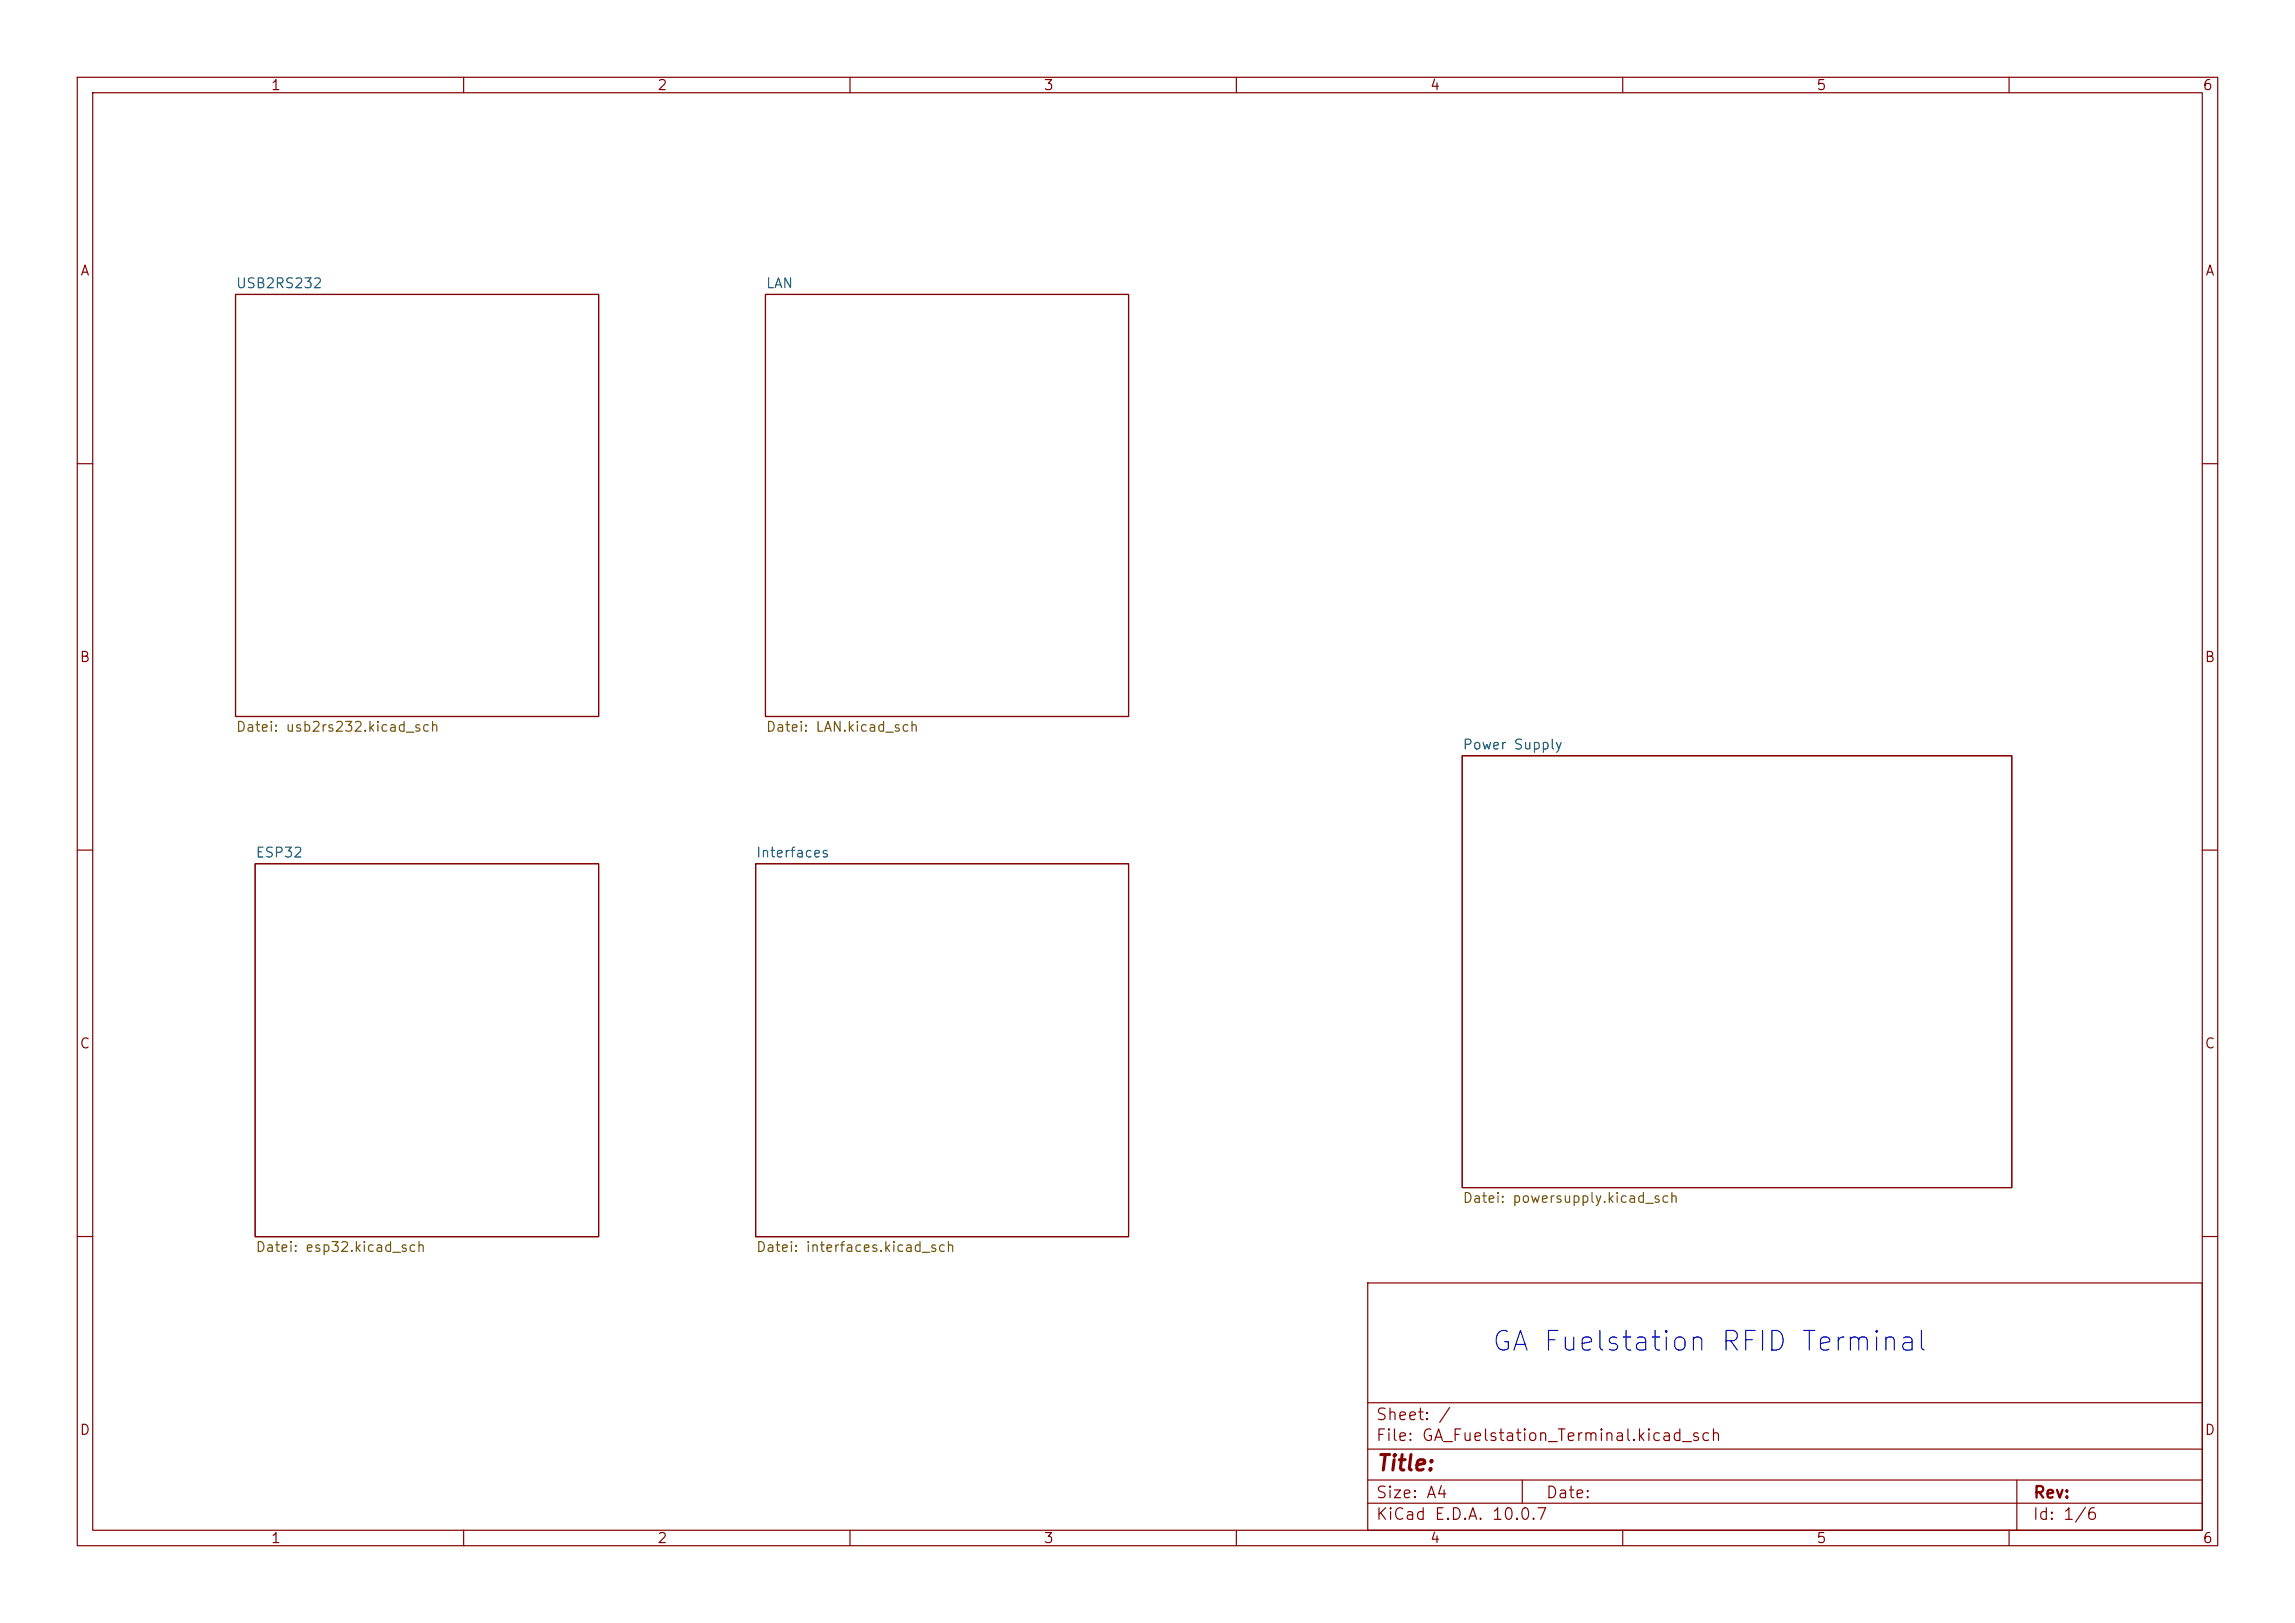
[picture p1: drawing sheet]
<svg xmlns="http://www.w3.org/2000/svg" width="297mm" height="210mm" viewBox="0 0 297 210" stroke-linecap="round" stroke-linejoin="round" font-family="sans-serif">
<defs><g id="words">
<text font-size="2.5" fill="#0000c2" x="192.9" y="175.5">GA Fuelstation RFID Terminal</text>
<text font-size="2" fill="#840000" x="178" y="190.8">Title:</text>
<g font-size="1.5" fill="#840000">
<text x="178" y="184.1">Sheet: /</text>
<text x="178" y="186.8">File: GA_Fuelstation_Terminal.kicad_sch</text>
<text x="178" y="197">KiCad E.D.A. 10.0.7</text>
<text x="178" y="194.2">Size: A4</text>
<text x="200" y="194.2">Date:</text>
<text x="263" y="197">Id: 1/6</text>
<text x="263" y="194.2">Rev:</text>
</g>
<g font-size="1.3" fill="#840000">
<text x="35" y="12">1</text>
<text x="85" y="12">2</text>
<text x="135" y="12">3</text>
<text x="185" y="12">4</text>
<text x="235" y="12">5</text>
<text x="285" y="12">6</text>
<text x="10.3" y="36">A</text>
<text x="285.3" y="36">A</text>
<text x="10.2" y="86">B</text>
<text x="285.2" y="86">B</text>
<text x="10.2" y="136">C</text>
<text x="285.2" y="136">C</text>
<text x="10.2" y="186">D</text>
<text x="285.2" y="186">D</text>
<text x="35" y="200">1</text>
<text x="85" y="200">2</text>
<text x="135" y="200">3</text>
<text x="185" y="200">4</text>
<text x="235" y="200">5</text>
<text x="285" y="200">6</text>
</g>
<g font-size="1.3" fill="#006464">
<text x="30.5" y="37.6">USB2RS232</text>
<text x="99" y="37.6">LAN</text>
<text x="189.2" y="97.3">Power Supply</text>
<text x="33" y="111.3">ESP32</text>
<text x="97.8" y="111.3">Interfaces</text>
</g>
<g font-size="1.3" fill="#725600">
<text x="30.5" y="95">Datei: usb2rs232.kicad_sch</text>
<text x="99" y="95">Datei: LAN.kicad_sch</text>
<text x="189.2" y="156">Datei: powersupply.kicad_sch</text>
<text x="33" y="162.3">Datei: esp32.kicad_sch</text>
<text x="97.8" y="162.3">Datei: interfaces.kicad_sch</text>
</g>
</g></defs>
<g fill="none" stroke="#840000" stroke-width=".15">
<path d="M10 10h277v190h-277zM12 12h273v186h-273zM60 10v2M110 10v2M160 10v2M210 10v2M260 10v2M30.5 38.1h47v54.6h-47zM99.1 38.1h46.9v54.6h-46.9zM10 60h2M285 60h2M189.2 97.8h71.1v55.9h-71.1z"/>
<path d="M10 110h2M33 111.8h44.5v48.2h-44.5zM97.8 111.8h48.2v48.2h-48.2zM285 110h2M10 160h2M177 166h108v32h-108zM285 160h2M60 198v2M110 198v2M160 198v2M177 194.5h108M177 191.5h108"/>
<path d="M177 187.5h108M177 181.5h108M197 191.5v3M210 198v2M260 198v2M261 191.5v6.5"/>
</g>
<use href="#words"/>
</svg>
